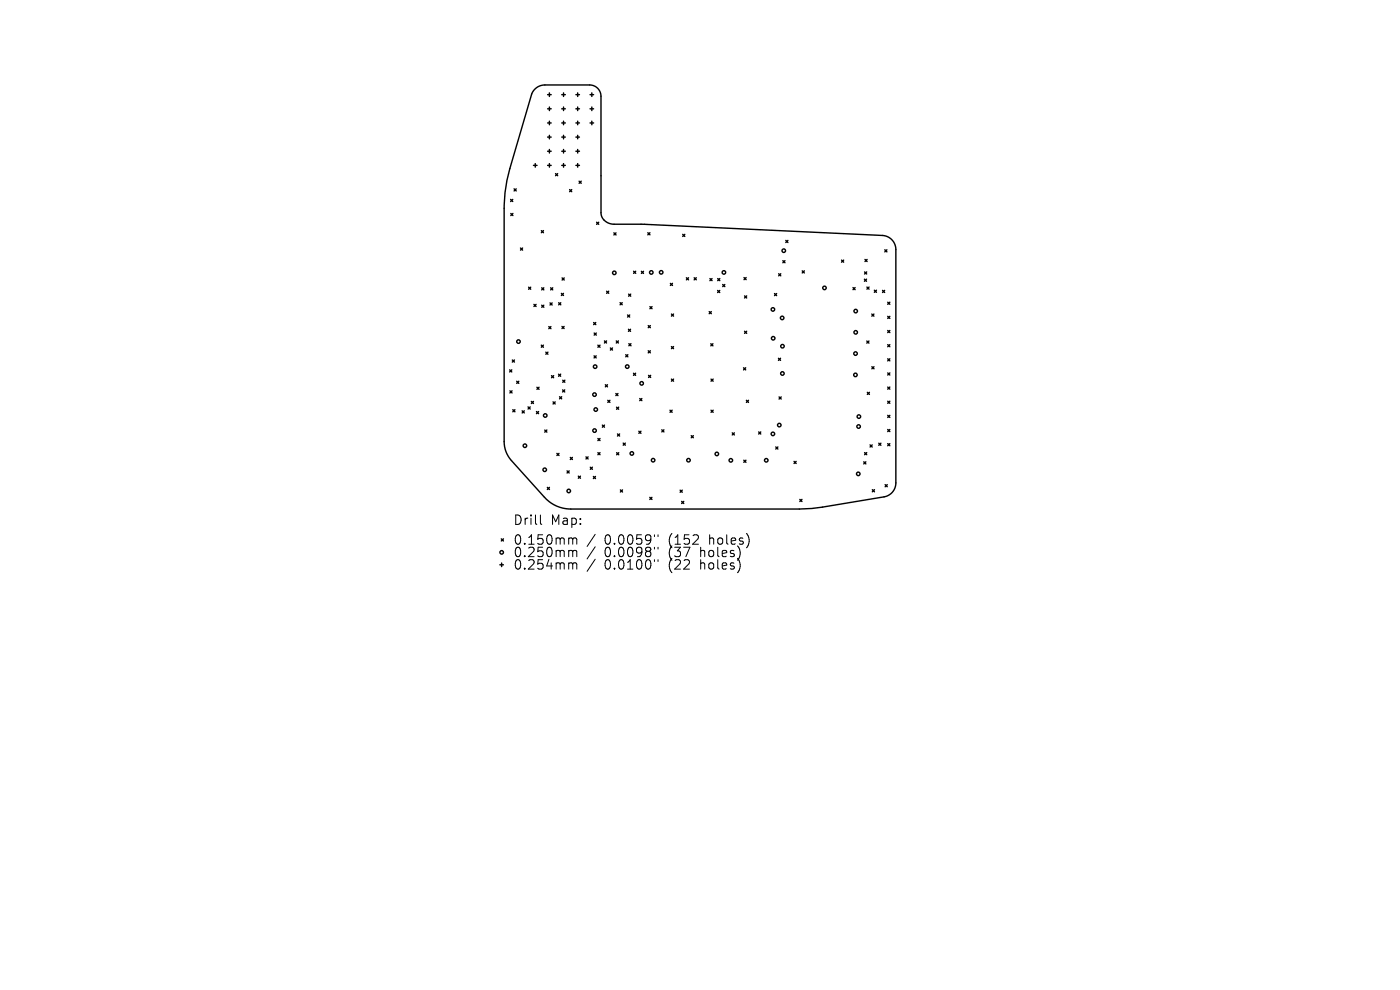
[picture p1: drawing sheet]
<svg xmlns="http://www.w3.org/2000/svg" width="297mm" height="210mm" viewBox="0 0 297 210" stroke-linecap="round" stroke-linejoin="round" font-family="sans-serif">
<defs><g id="words">
<g font-size="2.8">
<text x="108.8" y="111.6">Drill</text>
<text x="116.8" y="111.6">Map:</text>
<text x="108.8" y="115.8">0.150mm</text>
<text x="108.8" y="118.5">0.250mm</text>
<text x="128.2" y="115.8">0.0059&quot;</text>
<text x="128.2" y="118.5">0.0098&quot;</text>
<text x="142" y="115.8">(152</text>
<text x="142" y="118.5">(37</text>
<text x="148.8" y="118.5">holes)</text>
<text x="150.7" y="115.8">holes)</text>
<text x="108.8" y="121.1">0.254mm</text>
<text x="128.2" y="121.1">0.0100&quot;</text>
<text x="142" y="121.1">(22</text>
<text x="148.8" y="121.1">holes)</text>
</g>
</g></defs>
<g fill="none" stroke="#000" stroke-width=".3">
<path d="M113.5 18.9a3 3 0 0 1 2.1-.9h9.5a2.4 2.4 0 0 1 2.4 2.4v24.7a2.61 2.61 0 0 0 2.8 2.5h6.4l50.5 2.3a3 3 0 0 1 2.9 3v49.5a3 3 0 0 1-2.6 3l-13 2.2-4.9 .4h-48.5a7.5 7.5 0 0 1-5.6-2.5l-7-7.8a6 6 0 0 1-1.5-4v-49.5a30 30 0 0 1 1.2-8.5l4.6-15.8zM116.6 19.7v.8M119.6 19.7v.8M122.6 19.7v.8M125.6 19.7v.8M113.2 35.1h.7M113.6 34.7v.8M116.2 35.1h.7M116.2 20.1h.7M116.2 23.1h.7M116.2 26.1h.7M116.2 29.1h.7"/>
<path d="M116.2 32.1h.7M116.6 22.7v.8M116.6 25.7v.8M116.6 28.7v.8M116.6 31.7v.8M116.6 34.7v.8M117.9 36.8l.4 .5M118.3 36.8l-.4 .5M119.2 35.1h.7M119.2 20.1h.7M119.2 23.1h.7M119.2 26.1h.7"/>
<path d="M119.2 29.1h.7M119.2 32.1h.7M119.6 22.7v.8M119.6 25.7v.8M119.6 28.7v.8M119.6 31.7v.8M119.6 34.7v.8M122.2 35.1h.7M122.2 20.1h.7M122.2 23.1h.7M122.2 26.1h.7M122.2 29.1h.7"/>
<path d="M122.2 32.1h.7M122.6 22.7v.8M122.6 25.7v.8M122.6 28.7v.8M122.6 31.7v.8M122.6 34.7v.8M122.9 38.4l.4 .5M123.3 38.4l-.4 .5M125.2 20.1h.7M125.2 23.1h.7M125.2 26.1h.7M125.6 22.7v.8"/>
<path d="M125.6 25.7v.8M108.3 42.3l.5 .5M108.4 45.3l.4 .4M108.8 42.3l-.5 .5M108.8 45.3l-.4 .4M109.1 40.1l.4 .4M109.5 40.1l-.4 .4M110.4 52.6l.5 .5M110.9 52.6l-.5 .5M114.8 48.9l.5 .5M115.3 48.9l-.5 .5M119.2 59l.5 .4"/>
<path d="M119.7 59l-.5 .4M120.8 40.2l.5 .5M121.3 40.2l-.5 .5M126.6 47.1l.4 .5M127 47.1l-.4 .5M130.2 49.4l.5 .4M130.7 49.4l-.5 .4M134.4 57.5l.5 .5M134.9 57.5l-.5 .5M136.1 57.6l.4 .4M136.5 57.6l-.4 .4M137.4 49.4l.5 .4"/>
<path d="M137.9 49.4l-.5 .4M144.8 49.7l.5 .5M145.3 49.7l-.5 .5M145.6 58.9l.5 .5M146.1 58.9l-.5 .5M147.3 58.9l.4 .5M147.7 58.9l-.4 .5M150.6 59.1l.5 .4M151.1 59.1l-.5 .4M152.3 59.1l.4 .4M152.7 59.1l-.4 .4M157.8 58.9l.5 .4"/>
<path d="M158.3 58.9l-.5 .4M165.2 58.1l.4 .4M165.6 58.1l-.4 .4M166.1 55.3l.4 .4M166.5 55.3l-.4 .4M166.7 51l.5 .4M167.2 51l-.5 .4M170.2 57.5l.4 .4M170.6 57.5l-.4 .4M178.5 55.2l.5 .4M179 55.2l-.5 .4M183.4 59.2l.4 .5"/>
<path d="M183.4 57.7l.5 .4M183.5 55l.5 .5M183.8 59.2l-.4 .5M183.9 57.7l-.5 .4M184 55l-.5 .5M187.7 53l.5 .4M188.2 53l-.5 .4M108.1 78.5l.5 .4M108.6 78.5l-.5 .4M108.7 76.4l.4 .4M109.1 76.4l-.4 .4M112.1 60.9l.5 .5"/>
<path d="M112.6 60.9l-.5 .5M113.3 64.6l.4 .4M113.7 64.6l-.4 .4M114.8 73.2l.5 .5M114.9 61l.5 .5M114.9 64.7l.5 .5M115.3 73.2l-.5 .5M115.4 61l-.5 .5M115.4 64.7l-.5 .5M115.8 74.7l.4 .5M116.2 74.7l-.4 .5M116.4 69.3l.5 .4"/>
<path d="M116.7 64.3l.4 .4M116.8 61l.5 .5M116.9 69.3l-.5 .4M117 79.7l.5 .4M117.1 64.3l-.4 .4M117.3 61l-.5 .5M117.5 79.7l-.5 .4M118.5 79.4l.4 .4M118.5 64.2l.5 .5M118.9 79.4l-.4 .4M119 64.2l-.5 .5M119.1 62.2l.4 .5"/>
<path d="M119.2 69.2l.5 .5M119.5 62.2l-.4 .5M119.7 69.2l-.5 .5M125.9 68.4l.5 .5M126 75.5l.5 .4M126 70.6l.5 .5M126.4 68.4l-.5 .5M126.5 75.5l-.5 .4M126.5 70.6l-.5 .5M126.8 73.2l.5 .5M127.3 73.2l-.5 .5M128.2 72.3l.5 .5"/>
<path d="M128.7 72.3l-.5 .5M128.7 61.8l.4 .4M129.1 61.8l-.4 .4M129.5 73.8l.4 .5M129.9 73.8l-.4 .5M130.7 72.3l.5 .5M131.2 72.3l-.5 .5M131.5 64.2l.5 .5M132 64.2l-.5 .5M132.7 75.2l.5 .5M133.1 66.8l.5 .5M133.2 75.2l-.5 .5"/>
<path d="M133.3 69.8l.5 .5M133.4 62.4l.4 .4M133.4 72.9l.5 .5M133.6 66.8l-.5 .5M133.8 69.8l-.5 .5M133.8 62.4l-.4 .4M133.9 72.9l-.5 .5M134.4 79.2l.4 .4M134.8 79.2l-.4 .4M137.5 74.4l.5 .5M137.5 69.1l.5 .4M137.6 79.6l.4 .5"/>
<path d="M137.9 65l.4 .5M138 69.1l-.5 .4M138 74.4l-.5 .5M138 79.6l-.4 .5M138.3 65l-.4 .5M142.2 60.1l.5 .5M142.4 66.6l.5 .5M142.4 73.5l.5 .5M142.7 60.1l-.5 .5M142.9 66.6l-.5 .5M142.9 73.5l-.5 .5M150.5 66.1l.4 .4"/>
<path d="M150.8 72.9l.4 .5M150.9 66.1l-.4 .4M151.2 72.9l-.4 .5M152.2 61.6l.5 .5M152.7 61.6l-.5 .5M153.3 60.4l.5 .4M153.8 60.4l-.5 .4M157.7 78l.5 .5M158 62.8l.4 .4M158 70.3l.4 .4M158.2 78l-.5 .5M158.4 62.8l-.4 .4"/>
<path d="M158.4 70.3l-.4 .4M164.3 62.3l.5 .4M164.8 62.3l-.5 .4M165.1 76l.5 .5M165.6 76l-.5 .5M181 61l.4 .5M181.4 61l-.4 .5M183.9 72.3l.4 .5M183.9 60.9l.5 .4M184.3 72.3l-.4 .5M184.4 60.9l-.5 .4M184.9 66.6l.5 .5"/>
<path d="M185 77.8l.4 .4M185.4 66.6l-.5 .5M185.4 77.8l-.4 .4M185.5 61.6l.4 .4M185.9 61.6l-.4 .4M187.2 61.6l.5 .4M187.7 61.6l-.5 .4M188.3 64.1l.5 .5M188.3 67.1l.5 .5M188.3 70.1l.5 .5M188.3 73.1l.5 .5M188.3 76.1l.5 .5"/>
<path d="M188.3 79.1l.5 .5M188.8 67.1l-.5 .5M188.8 64.1l-.5 .5M188.8 70.1l-.5 .5M188.8 73.1l-.5 .5M188.8 76.1l-.5 .5M188.8 79.1l-.5 .5M108.2 82.9l.4 .5M108.6 82.9l-.4 .5M108.8 86.9l.4 .5M109.2 86.9l-.4 .5M109.6 80.9l.5 .4"/>
<path d="M110.1 80.9l-.5 .4M110.8 87.1l.4 .5M111.2 87.1l-.4 .5M112 86.3l.5 .5M112.5 86.3l-.5 .5M112.7 85.1l.5 .5M113.2 85.1l-.5 .5M113.8 87.3l.5 .4M113.9 82.1l.5 .5M114.3 87.3l-.5 .4M114.4 82.1l-.5 .5M115.6 91.2l.4 .5"/>
<path d="M116 91.2l-.4 .5M117.3 85.2l.5 .5M117.8 85.2l-.5 .5M118.1 96.2l.5 .4M118.6 96.2l-.5 .4M118.7 84.2l.5 .4M119.2 84.2l-.5 .4M119.4 82.7l.4 .5M119.4 80.6l.4 .5M119.8 82.7l-.4 .5M119.8 80.6l-.4 .5M120.3 99.9l.4 .4"/>
<path d="M120.7 99.9l-.4 .4M121 97l.4 .5M121.4 97l-.4 .5M124.3 96.9l.5 .5M124.8 96.9l-.5 .5M125.2 99.1l.5 .5M125.7 99.1l-.5 .5M126.8 93l.5 .5M126.8 96l.5 .5M127.3 93l-.5 .5M127.3 96l-.5 .5M127.8 90.2l.4 .4"/>
<path d="M128.2 90.2l-.4 .4M128.4 81.6l.5 .5M128.9 81.6l-.5 .5M128.9 84.9l.5 .5M129.4 84.9l-.5 .5M130.6 83.5l.5 .4M130.8 86.4l.4 .4M130.8 96l.5 .5M131 92.1l.5 .4M131.1 83.5l-.5 .4M131.2 86.4l-.4 .4M131.3 96l-.5 .5"/>
<path d="M131.5 92.1l-.5 .4M132.2 94l.5 .4M132.7 94l-.5 .4M135.5 91.5l.5 .4M135.7 84.5l.5 .5M136 91.5l-.5 .4M136.2 84.5l-.5 .5M140.4 91.2l.4 .4M140.8 91.2l-.4 .4M142.1 87l.5 .5M142.4 80.4l.5 .5M142.6 87l-.5 .5"/>
<path d="M142.9 80.4l-.5 .5M146.6 92.4l.5 .5M147.1 92.4l-.5 .5M150.8 80.4l.5 .5M150.8 87l.5 .5M151.3 80.4l-.5 .5M151.3 87l-.5 .5M155.3 91.8l.5 .5M155.8 91.8l-.5 .5M157.8 97.6l.4 .5M158.2 97.6l-.4 .5M158.3 84.9l.5 .5"/>
<path d="M158.8 84.9l-.5 .5M160.9 91.6l.5 .5M161.4 91.6l-.5 .5M164.6 94.8l.4 .5M165 94.8l-.4 .5M165.3 84.2l.4 .4M165.7 84.2l-.4 .4M168.4 97.9l.5 .4M168.9 97.9l-.5 .4M183.2 98l.5 .4M183.4 96l.5 .5M183.7 98l-.5 .4"/>
<path d="M183.9 96l-.5 .5M184 83.2l.4 .5M184.4 83.2l-.4 .5M184.6 94.4l.4 .4M185 94.4l-.4 .4M186.4 94l.5 .5M186.9 94l-.5 .5M188.3 82.1l.5 .5M188.3 85.1l.5 .5M188.3 88.1l.5 .5M188.3 91.1l.5 .5M188.3 94.1l.5 .5"/>
<path d="M188.8 91.1l-.5 .5M188.8 82.1l-.5 .5M188.8 85.1l-.5 .5M188.8 88.1l-.5 .5M188.8 94.1l-.5 .5M106 119.8h.8M106.4 114.3l.4 .5M106.4 119.4v.8M106.8 114.3l-.4 .5M116.1 103.4l.5 .4M116.6 103.4l-.5 .4M122.7 101l.4 .5"/>
<path d="M123.1 101l-.4 .5M125.9 101.1l.4 .4M126.3 101.1l-.4 .4M131.6 103.9l.5 .5M132.1 103.9l-.5 .5M137.9 105.5l.4 .5M138.3 105.5l-.4 .5M144.3 104l.4 .4M144.6 106.4l.5 .4M144.7 104l-.4 .4M145.1 106.4l-.5 .4M169.7 105.9l.4 .5"/>
<path d="M170.1 105.9l-.4 .5M185.1 103.9l.4 .4M185.5 103.9l-.4 .4M187.8 102.8l.4 .5M188.2 102.8l-.4 .5"/>
<circle cx="130.3" cy="57.9" r=".37"/>
<circle cx="138.2" cy="57.8" r=".37"/>
<circle cx="140.3" cy="57.8" r=".37"/>
<circle cx="153.6" cy="57.8" r=".38"/>
<circle cx="166.3" cy="53.2" r=".38"/>
<circle cx="110" cy="72.5" r=".38"/>
<circle cx="126.3" cy="77.8" r=".37"/>
<circle cx="133.1" cy="77.8" r=".37"/>
<circle cx="164" cy="65.6" r=".38"/>
<circle cx="164" cy="71.8" r=".38"/>
<circle cx="165.9" cy="67.4" r=".37"/>
<circle cx="166" cy="79.2" r=".37"/>
<circle cx="166" cy="73.4" r=".37"/>
<circle cx="174.9" cy="61.1" r=".37"/>
<circle cx="181.5" cy="79.5" r=".37"/>
<circle cx="181.5" cy="75" r=".38"/>
<circle cx="181.5" cy="66" r=".37"/>
<circle cx="181.5" cy="70.5" r=".37"/>
<circle cx="111.4" cy="94.6" r=".38"/>
<circle cx="115.6" cy="99.7" r=".37"/>
<circle cx="115.7" cy="88.1" r=".37"/>
<circle cx="126.1" cy="83.7" r=".38"/>
<circle cx="126.1" cy="91.3" r=".38"/>
<circle cx="126.4" cy="86.9" r=".37"/>
<circle cx="134" cy="96.2" r=".38"/>
<circle cx="136.1" cy="81.3" r=".38"/>
<circle cx="138.6" cy="97.6" r=".37"/>
<circle cx="146.1" cy="97.6" r=".37"/>
<circle cx="152.1" cy="96.3" r=".37"/>
<circle cx="155" cy="97.7" r=".37"/>
<circle cx="162.6" cy="97.6" r=".37"/>
<circle cx="164" cy="92" r=".38"/>
<circle cx="165.3" cy="90.2" r=".37"/>
<circle cx="182.1" cy="90.5" r=".38"/>
<circle cx="182.2" cy="88.4" r=".37"/>
<circle cx="106.4" cy="117.2" r=".37"/>
<circle cx="120.7" cy="104.2" r=".37"/>
<circle cx="182.1" cy="100.5" r=".37"/>
</g>
<g fill="none" stroke="#000" stroke-width=".21">
<path d="M114.6 109.2v1.8l.3 .2M120.9 114.1l.5 .1 .1 .2M120.9 116.8h.3l.3 .2M120.9 119.4l.5 .1 .1 .2M121.5 114.4l.3-.3 .5 .1 .1 1.2M121.5 114.4v1M121.5 117v1.1M121.5 119.7v1M121.5 117l.3-.2h.5l.1 1.3M121.5 119.7l.3-.3 .5 .1 .1 1.2M126.3 113.4l-1.7 2.5M126.3 116l-1.7 2.6"/>
<path d="M126.3 118.6l-1.7 2.6M138.8 113.4v.4M138.8 116.1v.4M138.8 118.7v.4M139.6 113.4v.4M139.6 116.1v.4M139.6 118.7v.4"/>
</g>
<use href="#words"/>
</svg>
